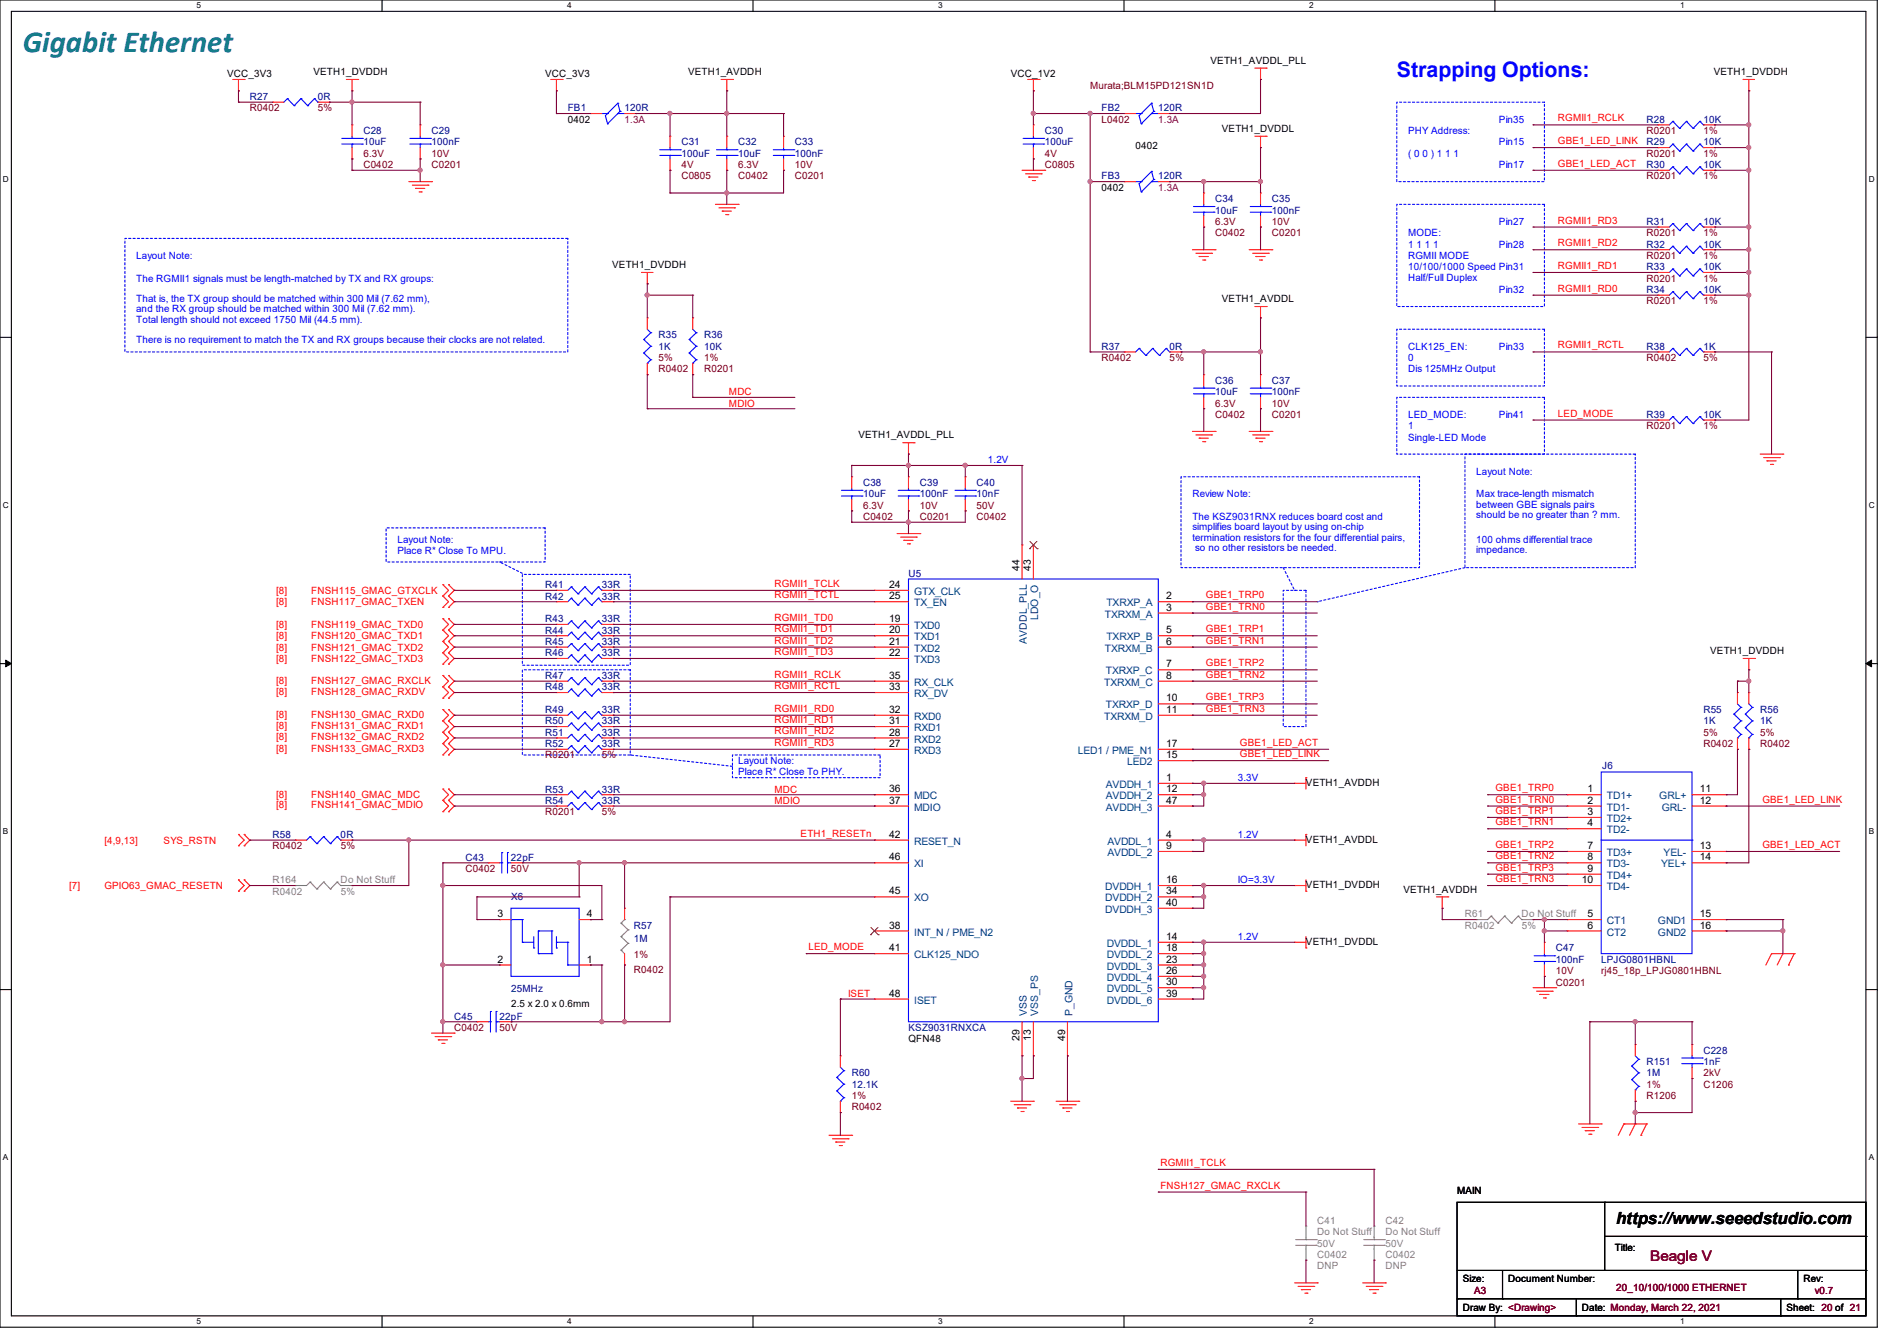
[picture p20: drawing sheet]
<svg xmlns="http://www.w3.org/2000/svg" width="297mm" height="210mm" viewBox="0 0 297 210" stroke-linecap="round" stroke-linejoin="round" font-family="sans-serif">
<defs><g id="words">
<text font-size="4.8" fill="#008080" x="3.6" y="8.1">Gigabit Ethernet</text>
<text font-size="3.3" fill="#00f" x="218.7" y="12">Strapping Options:</text>
<text font-size="2.6" x="253" y="191.8">https://www.seeedstudio.com</text>
<text font-size="2.3" fill="#800000" x="258.4" y="197.5">Beagle V</text>
<g font-size="1.6">
<text x="49.1" y="11.8">VETH1_DVDDH</text>
<text x="107.7" y="11.8">VETH1_AVDDH</text>
<text x="189.5" y="10">VETH1_AVDDL_PLL</text>
<text x="268.3" y="11.8">VETH1_DVDDH</text>
<text x="35.6" y="12.1">VCC_3V3</text>
<text x="85.3" y="12.1">VCC_3V3</text>
<text x="158.2" y="12.1">VCC_1V2</text>
<text x="88.9" y="19.2">0402</text>
<text x="177.8" y="23.3">0402</text>
<text x="191.3" y="20.7">VETH1_DVDDL</text>
<text x="172.5" y="29.9">0402</text>
<text x="95.8" y="42">VETH1_DVDDH</text>
<text x="191.3" y="47.3">VETH1_AVDDL</text>
<text x="134.4" y="68.7">VETH1_AVDDL_PLL</text>
<text x="159.6" y="89.4" transform="rotate(-90 159.6 89.4)">44</text>
<text x="161.4" y="89.4" transform="rotate(-90 161.4 89.4)">43</text>
<text x="139.2" y="92.1">24</text>
<text x="139.2" y="93.9">25</text>
<text x="182.6" y="93.9">2</text>
<text x="182.6" y="95.6">3</text>
<text x="139.2" y="97.4">19</text>
<text x="139.2" y="99.2">20</text>
<text x="139.2" y="101">21</text>
<text x="182.6" y="99.2">5</text>
<text x="182.6" y="101">6</text>
<text x="139.2" y="102.7">22</text>
<text x="139.2" y="106.3">35</text>
<text x="182.6" y="104.5">7</text>
<text x="182.6" y="106.3">8</text>
<text x="267.8" y="102.4">VETH1_DVDDH</text>
<text x="139.2" y="113.4">31</text>
<text x="139.2" y="111.6">32</text>
<text x="139.2" y="108.1">33</text>
<text x="182.6" y="109.9">10</text>
<text x="182.6" y="111.6">11</text>
<text x="139.2" y="117">27</text>
<text x="139.2" y="115.2">28</text>
<text x="182.6" y="118.7">15</text>
<text x="182.6" y="117">17</text>
<text x="139.2" y="124.1">36</text>
<text x="139.2" y="125.9">37</text>
<text x="182.6" y="125.9">47</text>
<text x="182.6" y="122.3">1</text>
<text x="182.6" y="124.1">12</text>
<text x="204.5" y="123.1">VETH1_AVDDH</text>
<text x="248.6" y="124.1">1</text>
<text x="248.6" y="125.9">2</text>
<text x="266.1" y="124.1">11</text>
<text x="266.1" y="125.9">12</text>
<text x="139.2" y="131.2">42</text>
<text x="182.6" y="131.2">4</text>
<text x="204.5" y="131.9">VETH1_AVDDL</text>
<text x="248.6" y="127.6">3</text>
<text x="248.6" y="129.4">4</text>
<text x="139.2" y="134.7">46</text>
<text x="182.6" y="133">9</text>
<text x="248.6" y="133">7</text>
<text x="248.6" y="134.7">8</text>
<text x="248.6" y="136.5">9</text>
<text x="266.1" y="133">13</text>
<text x="266.1" y="134.7">14</text>
<text x="77.9" y="143.6">3</text>
<text x="91.9" y="143.6">4</text>
<text x="139.2" y="140.1">45</text>
<text x="182.6" y="138.3">16</text>
<text x="182.6" y="140.1">34</text>
<text x="182.6" y="141.9">40</text>
<text x="204.5" y="139.1">VETH1_DVDDH</text>
<text x="219.8" y="139.8">VETH1_AVDDH</text>
<text x="247.7" y="138.3">10</text>
<text x="248.6" y="143.6">5</text>
<text x="266.1" y="143.6">15</text>
<text x="139.2" y="145.4">38</text>
<text x="139.2" y="149">41</text>
<text x="182.6" y="147.2">14</text>
<text x="182.6" y="149">18</text>
<text x="204.5" y="148">VETH1_DVDDL</text>
<text x="248.6" y="145.4">6</text>
<text x="266.1" y="145.4">16</text>
<text x="77.9" y="150.8">2</text>
<text x="91.9" y="150.8">1</text>
<text x="182.6" y="150.8">23</text>
<text x="182.6" y="152.5">26</text>
<text x="182.6" y="154.3">30</text>
<text x="80" y="157.7">2.5 x 2.0 x 0.6mm</text>
<text x="139.2" y="156.1">48</text>
<text x="182.6" y="156.1">39</text>
<text x="142.2" y="163.2">QFN48</text>
<text x="159.6" y="163" transform="rotate(-90 159.6 163)">29</text>
<text x="161.4" y="163" transform="rotate(-90 161.4 163)">13</text>
<text x="166.8" y="163" transform="rotate(-90 166.8 163)">49</text>
<text x="228.1" y="187.1">MAIN</text>
<text x="252.8" y="196">Title:</text>
<text x="229" y="200.7">Size:</text>
<text x="236.1" y="200.7">Document Number:</text>
<text x="282.4" y="200.7">Rev:</text>
<text x="229" y="205.4">Draw By: &lt;Drawing&gt;</text>
<text x="247.7" y="205.4">Date: Monday, March 22, 2021</text>
<text x="279.7" y="205.4">Sheet: 20 of 21</text>
</g>
<g font-size="1.6" fill="#000080">
<text x="39.1" y="15.7">R27</text>
<text x="49.8" y="15.7">0R</text>
<text x="88.9" y="17.4">FB1</text>
<text x="97.8" y="17.4">120R</text>
<text x="172.5" y="17.4">FB2</text>
<text x="181.3" y="17.4">120R</text>
<text x="56.9" y="21">C28</text>
<text x="56.9" y="22.8">10uF</text>
<text x="67.6" y="21">C29</text>
<text x="67.6" y="22.8">100nF</text>
<text x="106.7" y="22.8">C31</text>
<text x="115.6" y="22.8">C32</text>
<text x="124.5" y="22.8">C33</text>
<text x="163.6" y="21">C30</text>
<text x="163.6" y="22.8">100uF</text>
<text x="257.8" y="22.8">R29</text>
<text x="257.8" y="19.2">R28</text>
<text x="266.7" y="22.8">10K</text>
<text x="266.7" y="19.2">10K</text>
<text x="106.7" y="24.6">100uF</text>
<text x="115.6" y="24.6">10uF</text>
<text x="124.5" y="24.6">100nF</text>
<text x="172.5" y="28.1">FB3</text>
<text x="181.3" y="28.1">120R</text>
<text x="257.8" y="26.3">R30</text>
<text x="266.7" y="26.3">10K</text>
<text x="190.2" y="31.7">C34</text>
<text x="190.2" y="33.4">10uF</text>
<text x="199.1" y="31.7">C35</text>
<text x="199.1" y="33.4">100nF</text>
<text x="257.8" y="35.2">R31</text>
<text x="266.7" y="35.2">10K</text>
<text x="257.8" y="38.8">R32</text>
<text x="266.7" y="38.8">10K</text>
<text x="257.8" y="42.3">R33</text>
<text x="257.8" y="45.9">R34</text>
<text x="266.7" y="42.3">10K</text>
<text x="266.7" y="45.9">10K</text>
<text x="103.1" y="53">R35</text>
<text x="110.2" y="53">R36</text>
<text x="103.1" y="54.8">1K</text>
<text x="110.2" y="54.8">10K</text>
<text x="172.5" y="54.8">R37</text>
<text x="183.1" y="54.8">0R</text>
<text x="257.8" y="54.8">R38</text>
<text x="266.7" y="54.8">1K</text>
<text x="190.2" y="60.1">C36</text>
<text x="190.2" y="61.9">10uF</text>
<text x="199.1" y="60.1">C37</text>
<text x="199.1" y="61.9">100nF</text>
<text x="257.8" y="65.4">R39</text>
<text x="266.7" y="65.4">10K</text>
<text x="135.1" y="76.1">C38</text>
<text x="135.1" y="77.9">10uF</text>
<text x="144" y="76.1">C39</text>
<text x="144" y="77.9">100nF</text>
<text x="152.9" y="76.1">C40</text>
<text x="152.9" y="77.9">10nF</text>
<text x="85.3" y="92.1">R41</text>
<text x="85.3" y="93.9">R42</text>
<text x="94.2" y="92.1">33R</text>
<text x="94.2" y="93.9">33R</text>
<text x="142.2" y="90.3">U5</text>
<text x="85.3" y="97.4">R43</text>
<text x="85.3" y="99.2">R44</text>
<text x="85.3" y="101">R45</text>
<text x="94.2" y="97.4">33R</text>
<text x="94.2" y="99.2">33R</text>
<text x="94.2" y="101">33R</text>
<text x="85.3" y="106.3">R47</text>
<text x="85.3" y="102.8">R46</text>
<text x="94.2" y="106.3">33R</text>
<text x="94.2" y="102.8">33R</text>
<text x="85.3" y="111.7">R49</text>
<text x="85.3" y="108.1">R48</text>
<text x="85.3" y="113.5">R50</text>
<text x="94.2" y="111.7">33R</text>
<text x="94.2" y="108.1">33R</text>
<text x="94.2" y="113.5">33R</text>
<text x="266.7" y="111.7">R55</text>
<text x="266.7" y="113.5">1K</text>
<text x="275.6" y="111.7">R56</text>
<text x="275.6" y="113.5">1K</text>
<text x="85.3" y="117">R52</text>
<text x="85.3" y="115.2">R51</text>
<text x="94.2" y="117">33R</text>
<text x="94.2" y="115.2">33R</text>
<text x="85.3" y="124.1">R53</text>
<text x="85.3" y="125.9">R54</text>
<text x="94.2" y="124.1">33R</text>
<text x="94.2" y="125.9">33R</text>
<text x="250.9" y="120.4">J6</text>
<text x="42.7" y="131.2">R58</text>
<text x="53.3" y="131.2">0R</text>
<text x="72.9" y="134.8">C43</text>
<text x="80" y="134.8">22pF</text>
<text x="80" y="141">X6</text>
<text x="99.2" y="145.5">R57</text>
<text x="99.2" y="147.6">1M</text>
<text x="243.6" y="149">C47</text>
<text x="80" y="155.4">25MHz</text>
<text x="243.6" y="150.8">100nF</text>
<text x="250.7" y="150.8">LPJG0801HBNL</text>
<text x="71.1" y="159.7">C45</text>
<text x="78.2" y="159.7">22pF</text>
<text x="142.2" y="161.5">KSZ9031RNXCA</text>
<text x="257.8" y="166.8">R151</text>
<text x="266.7" y="165">C228</text>
<text x="266.7" y="166.8">1nF</text>
<text x="133.3" y="168.6">R60</text>
<text x="133.3" y="170.3">12.1K</text>
<text x="257.8" y="168.6">1M</text>
</g>
<g font-size="1.6" fill="#800000">
<text x="39.1" y="17.4">R0402</text>
<text x="49.8" y="17.4">5%</text>
<text x="170.7" y="13.9">Murata;BLM15PD121SN1D</text>
<text x="172.5" y="19.2">L0402</text>
<text x="257.8" y="21">R0201</text>
<text x="266.7" y="21">1%</text>
<text x="56.9" y="26.3">C0402</text>
<text x="56.9" y="24.6">6.3V</text>
<text x="67.6" y="26.3">C0201</text>
<text x="67.6" y="24.6">10V</text>
<text x="106.7" y="28.1">C0805</text>
<text x="106.7" y="26.3">4V</text>
<text x="115.6" y="28.1">C0402</text>
<text x="115.6" y="26.3">6.3V</text>
<text x="124.5" y="28.1">C0201</text>
<text x="124.5" y="26.3">10V</text>
<text x="163.6" y="26.3">C0805</text>
<text x="163.6" y="24.6">4V</text>
<text x="257.8" y="24.6">R0201</text>
<text x="257.8" y="28.1">R0201</text>
<text x="266.7" y="24.6">1%</text>
<text x="266.7" y="28.1">1%</text>
<text x="190.2" y="35.2">6.3V</text>
<text x="199.1" y="35.2">10V</text>
<text x="190.2" y="37">C0402</text>
<text x="199.1" y="37">C0201</text>
<text x="257.8" y="37">R0201</text>
<text x="257.8" y="40.6">R0201</text>
<text x="266.7" y="37">1%</text>
<text x="266.7" y="40.6">1%</text>
<text x="257.8" y="44.1">R0201</text>
<text x="257.8" y="47.7">R0201</text>
<text x="266.7" y="44.1">1%</text>
<text x="266.7" y="47.7">1%</text>
<text x="103.1" y="56.6">5%</text>
<text x="103.1" y="58.3">R0402</text>
<text x="110.2" y="56.6">1%</text>
<text x="110.2" y="58.3">R0201</text>
<text x="172.5" y="56.6">R0402</text>
<text x="183.1" y="56.6">5%</text>
<text x="257.8" y="56.6">R0402</text>
<text x="266.7" y="56.6">5%</text>
<text x="190.2" y="65.4">C0402</text>
<text x="190.2" y="63.7">6.3V</text>
<text x="199.1" y="65.4">C0201</text>
<text x="199.1" y="63.7">10V</text>
<text x="257.8" y="67.2">R0201</text>
<text x="266.7" y="67.2">1%</text>
<text x="135.1" y="81.4">C0402</text>
<text x="135.1" y="79.7">6.3V</text>
<text x="144" y="81.4">C0201</text>
<text x="144" y="79.7">10V</text>
<text x="152.9" y="81.4">C0402</text>
<text x="152.9" y="79.7">50V</text>
<text x="85.3" y="118.8">R0201</text>
<text x="94.2" y="118.8">5%</text>
<text x="266.7" y="115.2">5%</text>
<text x="266.7" y="117">R0402</text>
<text x="275.6" y="115.2">5%</text>
<text x="275.6" y="117">R0402</text>
<text x="85.3" y="127.7">R0201</text>
<text x="94.2" y="127.7">5%</text>
<text x="42.7" y="133">R0402</text>
<text x="53.3" y="133">5%</text>
<text x="72.9" y="136.6">C0402</text>
<text x="80" y="136.6">50V</text>
<text x="99.2" y="150.1">1%</text>
<text x="99.2" y="152.4">R0402</text>
<text x="243.6" y="154.3">C0201</text>
<text x="243.6" y="152.6">10V</text>
<text x="250.7" y="152.6">rj45_18p_LPJG0801HBNL</text>
<text x="71.1" y="161.5">C0402</text>
<text x="78.2" y="161.5">50V</text>
<text x="133.3" y="172.1">1%</text>
<text x="133.3" y="173.9">R0402</text>
<text x="257.8" y="170.3">1%</text>
<text x="257.8" y="172.1">R1206</text>
<text x="266.7" y="170.3">C1206</text>
<text x="266.7" y="168.6">2kV</text>
<text x="230.8" y="202.7">A3</text>
<text x="253" y="202.2">20_10/100/1000 ETHERNET</text>
<text x="284.1" y="202.7">v0.7</text>
</g>
<g font-size="1.6" fill="#800040">
<text x="97.8" y="19.2">1.3A</text>
<text x="181.4" y="19.2">1.3A</text>
<text x="181.4" y="29.9">1.3A</text>
</g>
<g font-size="1.6" fill="#00f">
<text x="220.5" y="21">PHY Address:</text>
<text x="234.7" y="22.8">Pin15</text>
<text x="234.7" y="19.2">Pin35</text>
<text x="220.5" y="24.6">( 0 0 ) 1 1 1</text>
<text x="234.7" y="26.3">Pin17</text>
<text x="234.7" y="35.2">Pin27</text>
<text x="21.3" y="40.6">Layout Note:</text>
<text x="220.5" y="40.6">RGMII MODE</text>
<text x="220.5" y="37">MODE:</text>
<text x="220.5" y="38.8">1 1 1 1</text>
<text x="234.7" y="38.8">Pin28</text>
<text x="21.3" y="44.1">The RGMII1 signals must be length-matched by TX and RX groups:</text>
<text x="21.3" y="47.3">That is, the TX group should be matched within 300 Mil (7.62 mm),</text>
<text x="220.5" y="42.3">10/100/1000 Speed Pin31</text>
<text x="220.5" y="43.9">Half/Full Duplex</text>
<text x="234.7" y="45.9">Pin32</text>
<text x="21.3" y="48.9">and the RX group should be matched within 300 Mil (7.62 mm).</text>
<text x="21.3" y="50.5">Total length should not exceed 1750 Mil (44.5 mm).</text>
<text x="21.3" y="53.8">There is no requirement to match the TX and RX groups because their clocks are not related.</text>
<text x="220.5" y="58.3">Dis 125MHz Output</text>
<text x="220.5" y="54.8">CLK125_EN:</text>
<text x="220.5" y="56.6">0</text>
<text x="234.7" y="54.8">Pin33</text>
<text x="220.5" y="65.4">LED_MODE:</text>
<text x="234.7" y="65.4">Pin41</text>
<text x="220.5" y="67.2">1</text>
<text x="220.5" y="69">Single-LED Mode</text>
<text x="154.7" y="72.6">1.2V</text>
<text x="186.7" y="77.9">Review Note:</text>
<text x="231.1" y="74.3">Layout Note:</text>
<text x="231.1" y="77.9">Max trace-length mismatch</text>
<text x="186.7" y="81.4">The KSZ9031RNX reduces board cost and</text>
<text x="186.7" y="83.1">simplifies board layout by using on-chip</text>
<text x="231.1" y="79.5">between GBE signals pairs</text>
<text x="231.1" y="81.1">should be no greater than ? mm.</text>
<text x="62.2" y="86.8">Place R* Close To MPU.</text>
<text x="62.2" y="85">Layout Note:</text>
<text x="186.7" y="84.7">termination resistors for the four differential pairs,</text>
<text x="187.1" y="86.3">so no other resistors be needed.</text>
<text x="231.1" y="85">100 ohms differential trace</text>
<text x="231.1" y="86.6">impedance.</text>
<text x="115.6" y="119.7">Layout Note:</text>
<text x="115.6" y="121.5">Place R* Close To PHY.</text>
<text x="193.8" y="122.3">3.3V</text>
<text x="193.8" y="131.2">1.2V</text>
<text x="193.8" y="138.3">IO=3.3V</text>
<text x="193.8" y="147.2">1.2V</text>
</g>
<g font-size="1.6" fill="#f00">
<text x="243.9" y="19">RGMII1_RCLK</text>
<text x="243.9" y="22.6">GBE1_LED_LINK</text>
<text x="243.9" y="26.1">GBE1_LED_ACT</text>
<text x="243.9" y="35">RGMII1_RD3</text>
<text x="243.9" y="38.6">RGMII1_RD2</text>
<text x="243.9" y="42.1">RGMII1_RD1</text>
<text x="243.9" y="45.7">RGMII1_RD0</text>
<text x="243.9" y="54.6">RGMII1_RCTL</text>
<text x="114.1" y="61.9">MDC</text>
<text x="114.1" y="63.7">MDIO</text>
<text x="243.9" y="65.2">LED_MODE</text>
<text x="43.2" y="93">[8]</text>
<text x="43.2" y="94.8">[8]</text>
<text x="48.7" y="93">FNSH115_GMAC_GTXCLK</text>
<text x="48.7" y="94.8">FNSH117_GMAC_TXEN</text>
<text x="121.2" y="91.9">RGMII1_TCLK</text>
<text x="121.2" y="93.7">RGMII1_TCTL</text>
<text x="188.8" y="93.7">GBE1_TRP0</text>
<text x="188.8" y="95.5">GBE1_TRN0</text>
<text x="43.2" y="98.3">[8]</text>
<text x="43.2" y="100.1">[8]</text>
<text x="43.2" y="101.9">[8]</text>
<text x="48.7" y="98.3">FNSH119_GMAC_TXD0</text>
<text x="48.7" y="100.1">FNSH120_GMAC_TXD1</text>
<text x="48.7" y="101.9">FNSH121_GMAC_TXD2</text>
<text x="121.2" y="97.2">RGMII1_TD0</text>
<text x="121.2" y="99">RGMII1_TD1</text>
<text x="121.2" y="100.8">RGMII1_TD2</text>
<text x="188.8" y="99">GBE1_TRP1</text>
<text x="188.8" y="100.8">GBE1_TRN1</text>
<text x="43.2" y="103.7">[8]</text>
<text x="43.2" y="107.1">[8]</text>
<text x="48.7" y="103.7">FNSH122_GMAC_TXD3</text>
<text x="48.7" y="107.1">FNSH127_GMAC_RXCLK</text>
<text x="121.2" y="102.6">RGMII1_TD3</text>
<text x="121.2" y="106.1">RGMII1_RCLK</text>
<text x="121.2" y="107.9">RGMII1_RCTL</text>
<text x="188.8" y="104.3">GBE1_TRP2</text>
<text x="188.8" y="106.1">GBE1_TRN2</text>
<text x="43.2" y="108.8">[8]</text>
<text x="43.2" y="112.4">[8]</text>
<text x="48.7" y="108.8">FNSH128_GMAC_RXDV</text>
<text x="48.7" y="112.4">FNSH130_GMAC_RXD0</text>
<text x="121.2" y="111.5">RGMII1_RD0</text>
<text x="121.2" y="113.2">RGMII1_RD1</text>
<text x="188.8" y="109.7">GBE1_TRP3</text>
<text x="188.8" y="111.5">GBE1_TRN3</text>
<text x="43.2" y="114.2">[8]</text>
<text x="43.2" y="115.9">[8]</text>
<text x="43.2" y="117.7">[8]</text>
<text x="48.7" y="114.2">FNSH131_GMAC_RXD1</text>
<text x="48.7" y="115.9">FNSH132_GMAC_RXD2</text>
<text x="48.7" y="117.7">FNSH133_GMAC_RXD3</text>
<text x="121.2" y="115">RGMII1_RD2</text>
<text x="121.2" y="116.8">RGMII1_RD3</text>
<text x="194.1" y="116.8">GBE1_LED_ACT</text>
<text x="194.1" y="118.6">GBE1_LED_LINK</text>
<text x="43.2" y="125">[8]</text>
<text x="48.7" y="125">FNSH140_GMAC_MDC</text>
<text x="121.2" y="124.1">MDC</text>
<text x="121.2" y="125.9">MDIO</text>
<text x="234.1" y="123.9">GBE1_TRP0</text>
<text x="234.1" y="125.7">GBE1_TRN0</text>
<text x="275.9" y="125.7">GBE1_LED_LINK</text>
<text x="43.2" y="126.6">[8]</text>
<text x="48.7" y="126.6">FNSH141_GMAC_MDIO</text>
<text x="125.3" y="131">ETH1_RESETn</text>
<text x="234.1" y="127.5">GBE1_TRP1</text>
<text x="234.1" y="129.2">GBE1_TRN1</text>
<text x="16.3" y="132.1">[4,9,13]</text>
<text x="25.6" y="132.1">SYS_RSTN</text>
<text x="234.1" y="132.8">GBE1_TRP2</text>
<text x="234.1" y="134.6">GBE1_TRN2</text>
<text x="234.1" y="136.4">GBE1_TRP3</text>
<text x="275.9" y="132.8">GBE1_LED_ACT</text>
<text x="10.8" y="139.2">[7]</text>
<text x="16.3" y="139.2">GPIO63_GMAC_RESETN</text>
<text x="234.1" y="138.1">GBE1_TRN3</text>
<text x="126.6" y="148.8">LED_MODE</text>
<text x="132.8" y="156.1">ISET</text>
<text x="181.7" y="182.6">RGMII1_TCLK</text>
<text x="181.7" y="186.1">FNSH127_GMAC_RXCLK</text>
</g>
<g font-size="1.6" fill="#004080">
<text x="143.1" y="93.2">GTX_CLK</text>
<text x="143.1" y="95">TX_EN</text>
<text x="173.2" y="95">TXRXP_A</text>
<text x="143.1" y="98.5">TXD0</text>
<text x="143.1" y="100.3">TXD1</text>
<text x="160.8" y="100.8" transform="rotate(-90 160.8 100.8)">AVDDL_PLL</text>
<text x="162.6" y="97.1" transform="rotate(-90 162.6 97.1)">LDO_O</text>
<text x="173" y="96.7">TXRXM_A</text>
<text x="173.2" y="100.3">TXRXP_B</text>
<text x="143.1" y="102.1">TXD2</text>
<text x="143.1" y="103.8">TXD3</text>
<text x="143.1" y="107.4">RX_CLK</text>
<text x="172.9" y="107.4">TXRXM_C</text>
<text x="173" y="102.1">TXRXM_B</text>
<text x="173.1" y="105.6">TXRXP_C</text>
<text x="143.1" y="112.7">RXD0</text>
<text x="143.1" y="109.2">RX_DV</text>
<text x="172.9" y="112.7">TXRXM_D</text>
<text x="173.1" y="111">TXRXP_D</text>
<text x="143.1" y="118.1">RXD3</text>
<text x="143.1" y="114.5">RXD1</text>
<text x="143.1" y="116.3">RXD2</text>
<text x="168.7" y="118.1">LED1 / PME_N1</text>
<text x="176.5" y="119.8">LED2</text>
<text x="143.1" y="125.2">MDC</text>
<text x="173.1" y="123.4">AVDDH_1</text>
<text x="173.1" y="125.2">AVDDH_2</text>
<text x="251.6" y="125.2">TD1+</text>
<text x="259.8" y="125.2">GRL+</text>
<text x="143.1" y="127">MDIO</text>
<text x="173.1" y="127">AVDDH_3</text>
<text x="251.6" y="128.7">TD2+</text>
<text x="251.6" y="127">TD1-</text>
<text x="251.6" y="130.5">TD2-</text>
<text x="260.2" y="127">GRL-</text>
<text x="143.1" y="132.3">RESET_N</text>
<text x="143.1" y="135.8">XI</text>
<text x="173.4" y="132.3">AVDDL_1</text>
<text x="173.4" y="134.1">AVDDL_2</text>
<text x="251.6" y="134.1">TD3+</text>
<text x="251.6" y="135.8">TD3-</text>
<text x="251.6" y="137.6">TD4+</text>
<text x="260.1" y="135.8">YEL+</text>
<text x="260.5" y="134.1">YEL-</text>
<text x="143.1" y="141.2">XO</text>
<text x="173.1" y="139.4">DVDDH_1</text>
<text x="173.1" y="141.2">DVDDH_2</text>
<text x="173.1" y="143">DVDDH_3</text>
<text x="251.6" y="139.4">TD4-</text>
<text x="143.1" y="146.5">INT_N / PME_N2</text>
<text x="173.3" y="148.3">DVDDL_1</text>
<text x="251.6" y="146.5">CT2</text>
<text x="251.6" y="144.7">CT1</text>
<text x="259.6" y="144.7">GND1</text>
<text x="259.6" y="146.5">GND2</text>
<text x="143.1" y="150.1">CLK125_NDO</text>
<text x="173.3" y="150.1">DVDDL_2</text>
<text x="173.3" y="151.9">DVDDL_3</text>
<text x="173.3" y="153.6">DVDDL_4</text>
<text x="173.3" y="155.4">DVDDL_5</text>
<text x="143.1" y="157.2">ISET</text>
<text x="160.8" y="159.1" transform="rotate(-90 160.8 159.1)">VSS</text>
<text x="162.6" y="159.1" transform="rotate(-90 162.6 159.1)">VSS_PS</text>
<text x="167.9" y="159.1" transform="rotate(-90 167.9 159.1)">P_GND</text>
<text x="173.3" y="157.2">DVDDL_6</text>
</g>
<g font-size="1.6" fill="#808080">
<text x="42.7" y="138.3">R164</text>
<text x="42.7" y="140.1">R0402</text>
<text x="53.3" y="138.3">Do Not Stuff</text>
<text x="53.3" y="140.1">5%</text>
<text x="229.4" y="143.7">R61</text>
<text x="238.2" y="143.7">Do Not Stuff</text>
<text x="229.4" y="145.5">R0402</text>
<text x="238.3" y="145.5">5%</text>
<text x="206.2" y="191.7">C41</text>
<text x="216.9" y="191.7">C42</text>
<text x="206.2" y="193.5">Do Not Stuff</text>
<text x="206.2" y="197">C0402</text>
<text x="206.2" y="195.2">50V</text>
<text x="216.9" y="193.5">Do Not Stuff</text>
<text x="216.9" y="197">C0402</text>
<text x="216.9" y="195.2">50V</text>
<text x="206.2" y="198.8">DNP</text>
<text x="216.9" y="198.8">DNP</text>
</g>
<g font-size="1.3">
<text x="30.8" y="1.3">5</text>
<text x="88.8" y="1.3">4</text>
<text x="146.9" y="1.3">3</text>
<text x="205" y="1.3">2</text>
<text x="263.1" y="1.3">1</text>
<text x=".5" y="28.4">D</text>
<text x="292.6" y="28.4">D</text>
<text x=".5" y="79.5">C</text>
<text x="292.6" y="79.5">C</text>
<text x=".5" y="130.6">B</text>
<text x="292.6" y="130.6">B</text>
<text x=".5" y="181.7">A</text>
<text x="292.6" y="181.7">A</text>
<text x="30.8" y="207.4">5</text>
<text x="88.8" y="207.4">4</text>
<text x="146.9" y="207.4">3</text>
<text x="205" y="207.4">2</text>
<text x="263.1" y="207.4">1</text>
</g>
</g></defs>
<path d="M0 0h293.9v207.9h-293.9zM1.8 1.8h290.3v204.3h-290.3z" fill="none" stroke="#000" stroke-width=".17"/>
<g fill="#fff">
<path d="M30.8 .2h.7v1.4h-.7z"/>
<path d="M30.8 206.2h.7v1.4h-.7z"/>
</g>
<path d="M59.8 0v1.8M59.8 206.1v1.8" fill="none" stroke="#000" stroke-width=".17"/>
<g fill="#fff">
<path d="M88.8 .2h.7v1.4h-.7z"/>
<path d="M88.8 206.2h.7v1.4h-.7z"/>
</g>
<path d="M117.9 0v1.8M117.9 206.1v1.8" fill="none" stroke="#000" stroke-width=".17"/>
<g fill="#fff">
<path d="M146.9 .2h.7v1.4h-.7z"/>
<path d="M146.9 206.2h.7v1.4h-.7z"/>
</g>
<path d="M176 0v1.8M176 206.1v1.8" fill="none" stroke="#000" stroke-width=".17"/>
<g fill="#fff">
<path d="M205 .2h.7v1.4h-.7z"/>
<path d="M205 206.2h.7v1.4h-.7z"/>
</g>
<path d="M234.1 0v1.8M234.1 206.1v1.8" fill="none" stroke="#000" stroke-width=".17"/>
<g fill="#fff">
<path d="M263.1 .2h.6v1.4h-.6z"/>
<path d="M263.1 206.2h.6v1.4h-.6z"/>
<path d="M.5 27.3h.9v1.4h-.9z"/>
<path d="M292.6 27.3h.9v1.4h-.9z"/>
<path d="M.5 78.4h.9v1.4h-.9z"/>
<path d="M292.6 78.4h.9v1.4h-.9z"/>
</g>
<path d="M0 52.8h1.8M292.1 52.8h1.8" fill="none" stroke="#000" stroke-width=".17"/>
<g fill="#fff">
<path d="M.5 129.5h.8v1.4h-.8z"/>
<path d="M292.6 129.5h.8v1.4h-.8z"/>
</g>
<path d="M0 103.9h1.8M292.1 103.9h1.8" fill="none" stroke="#000" stroke-width=".17"/>
<path d="M.9 103.4l.9 .5-.9 .5zM292.1 103.9l.9-.5v1z" fill="#000" stroke="#000" stroke-width=".16"/>
<g fill="#fff">
<path d="M.5 180.5h.8v1.4h-.8z"/>
<path d="M292.6 180.5h.8v1.4h-.8z"/>
</g>
<g fill="none" stroke="#000" stroke-width=".17">
<path d="M0 155h1.8M292.1 155h1.8M228.1 188.3h64v17.8h-64zM228.1 199h64M235.2 199v4.4M251.2 188.3h.1M251.2 188.3v10.7M251.2 193.6h40.9M281.5 199v4.4M292.1 199h.1M292.1 193.6h.1M228.1 203.4h.1"/>
<path d="M228.1 203.4h64M235.2 203.4h.1M246.8 206.1h.1M246.8 203.4v2.7M278.8 206.1h.1M278.8 203.4v2.7M281.5 203.4h.1"/>
</g>
<g fill="none" stroke="#00f" stroke-width=".17" stroke-dasharray=".3 .3">
<path d="M218.7 16h23.1v12.4h-23.1zM19.6 37.3h69.3v17.8h-69.3zM218.7 32h23.1v16h-23.1zM218.7 51.6h23.1v8.9h-23.1zM184.9 74.7h37.3v14.2h-37.3zM218.7 62.2h23.1v8.9h-23.1zM229.4 71.1h26.6v17.8h-26.6zM60.5 82.7h24.8v5.3h-24.8zM78.2 88h.1M81.8 90h16.9v14.2h-16.9zM81.8 89.8l-3.6-1.8M200.9 92.5h3.6v21.3h-3.6z"/>
<path d="M200.9 88.9l1.8 3.6M202.7 92.5h.1M206.2 94.2h.1M229.4 88.9l-23.2 5.3M81.8 104.9h16.9v13.3h-16.9zM98.7 118.2h.1M114.7 118.2h23.1v3.6h-23.1zM114.7 120l-16-1.8"/>
</g>
<g fill="none" stroke="#f00" stroke-width=".17">
<path d="M36.4 12.4h1.8M37.3 14.2h.1M37.3 12.4v1.8M38.2 12.4h.1M42.7 16h.1M42.7 16h1.7M49.8 16h1.8M51.6 16h.1M54.2 12.4h1.8M55.1 14.2h.1M55.1 19.6h.1M55.1 12.4v1.8"/>
<path d="M55.1 19.6v1.7M56 12.4h.1M65.8 19.6h.1M65.8 19.6v1.7M86.2 12.4h1.8M87.1 14.2h.1M87.1 12.4v1.8M88 12.4h.1M92.5 17.8h.1M92.5 17.8h1.7M97.8 17.8h1.8M99.6 17.8h.1"/>
<path d="M112.9 12.4h1.8M113.8 14.2h.1M113.8 12.4v1.8M114.7 12.4h.1M160.9 12.4h1.8M161.8 14.2h.1M161.8 19.6h.1M161.8 12.4v1.8M161.8 19.6v1.7M162.7 12.4h.1M176 17.8h.1M176 17.8h1.8"/>
<path d="M181.4 17.8h1.7M183.1 17.8h.1M196.5 10.7h1.7M197.4 12.4h.1M197.4 10.7v1.7M198.2 10.7h.1M259.6 19.6h.1M259.6 19.6h1.8M266.7 19.6h1.8M268.5 19.6h.1M272.9 12.4h.1M272.9 12.4h1.8"/>
<path d="M273.8 14.2h.1M273.8 12.4v1.8M55.1 24.9h.1M55.1 23.1v1.8M64 28.4h3.6M64.6 29h2.4M65.1 29.5h.1M65.1 29.5h1.4M65.6 30.1h.4M65.8 24.9h.1M65.8 23.1v1.8M66 30.1h.1"/>
<path d="M67 29h.1M67.6 28.4h.1M104.9 21.3h.1M104.9 26.7h.1M104.9 21.3v1.8M104.9 24.9v1.8M112 32h3.6M112.6 32.6h2.4M113.1 33.1h.1M113.1 33.1h1.4M113.6 33.6h.4M113.8 21.3h.1"/>
<path d="M113.8 26.7h.1M113.8 21.3v1.8M113.8 24.9v1.8M114 33.6h.1M115 32.6h.1M115.6 32h.1M122.7 21.3h.1M122.7 26.7h.1M122.7 21.3v1.8M122.7 24.9v1.8M160 26.7h3.6M160.6 27.2h2.4"/>
<path d="M161.1 27.7h.1M161.1 27.7h1.4M161.6 28.3h.4M161.8 24.9h.1M161.8 23.1v1.8M162 28.3h.1M163 27.2h.1M163.6 26.7h.1M176 28.4h.1M176 28.4h1.8M181.4 28.4h1.7M183.1 28.4h.1"/>
<path d="M186.7 39.1h3.5M187.2 39.7h2.5M188.5 30.2h.1M188.5 35.6h.1M188.5 30.2v1.8M188.5 33.8v1.8M189.7 39.7h.1M190.2 39.1h.1M195.6 39.1h3.5M196.1 39.7h2.5M196.5 21.3h1.7M197.4 23.1h.1"/>
<path d="M197.4 30.2h.1M197.4 35.6h.1M197.4 21.3v1.8M197.4 30.2v1.8M197.4 33.8v1.8M198.2 21.3h.1M198.6 39.7h.1M199.1 39.1h.1M259.6 23.1h.1M259.6 35.6h.1M259.6 26.7h.1M259.6 39.1h.1"/>
<path d="M259.6 26.7h1.8M259.6 39.1h1.8M259.6 23.1h1.8M259.6 35.6h1.8M266.7 26.7h1.8M266.7 39.1h1.8M266.7 23.1h1.8M266.7 35.6h1.8M268.5 23.1h.1M268.5 35.6h.1M268.5 26.7h.1M268.5 39.1h.1"/>
<path d="M100.5 42.7h.1M100.5 42.7h1.7M101.3 44.4h.1M101.3 49.8h.1M101.3 58.7h.1M101.3 42.7v1.7M101.3 49.8v1.8M101.3 56.9v1.8M108.5 49.8h.1M108.5 58.7h.1M108.5 49.8v1.8M108.5 56.9v1.8"/>
<path d="M176 55.1h.1M176 55.1h1.8M183.1 55.1h1.8M184.9 55.1h.1M187.7 40.2h.1M187.7 40.2h1.5M188.3 40.7h.3M188.5 58.7h.1M188.5 58.7v1.8M188.6 40.7h.1M196.5 48h1.7M196.6 40.2h.1"/>
<path d="M196.6 40.2h1.5M197.2 40.7h.3M197.4 49.8h.1M197.4 58.7h.1M197.4 48v1.8M197.4 58.7v1.8M197.5 40.7h.1M198.2 48h.1M259.6 42.7h.1M259.6 46.2h.1M259.6 55.1h.1M259.6 42.7h1.8"/>
<path d="M259.6 46.2h1.8M259.6 55.1h1.8M266.7 42.7h1.8M266.7 46.2h1.8M266.7 55.1h1.8M268.5 42.7h.1M268.5 46.2h.1M268.5 55.1h.1M133.3 74.7h.1M133.3 74.7v1.8M133.3 78.2v1.8M141.4 69.3h1.7"/>
<path d="M142.2 71.1h.1M142.2 74.7h.1M142.2 69.3v1.8M142.2 74.7v1.8M142.2 78.2v1.8M143.1 69.3h.1M151.1 74.7h.1M151.1 74.7v1.8M151.1 78.2v1.8M186.7 67.6h3.5M187.2 68.1h2.5M187.7 68.6h.1"/>
<path d="M187.7 68.6h1.5M188.3 69.2h.3M188.5 64h.1M188.5 62.2v1.8M188.6 69.2h.1M189.7 68.1h.1M190.2 67.6h.1M195.6 67.6h3.5M196.1 68.1h2.5M196.6 68.6h.1M196.6 68.6h1.5M197.2 69.2h.3"/>
<path d="M197.4 64h.1M197.4 62.2v1.8M197.5 69.2h.1M198.6 68.1h.1M199.1 67.6h.1M259.6 65.8h.1M259.6 65.8h1.8M266.7 65.8h1.8M268.5 65.8h.1M275.6 71.1h3.5M276.1 71.7h2.5M276.6 72.2h.1"/>
<path d="M276.6 72.2h1.5M277.2 72.7h.3M277.5 72.7h.1M278.6 71.7h.1M279.1 71.1h.1M69.3 93.3h.1M69.3 91.6h.1M69.3 95.1h.1M69.3 98.7h.1M69.3 96.9h.1M69.3 91.6l.9 .9-.9 .8M69.3 93.3l.9 .9-.9 .9"/>
<path d="M69.3 96.9l.9 .9-.9 .9M69.3 98.7l.9 .9-.9 .9M70.2 91.6h.1M70.2 93.3h.1M70.2 95.1h.1M70.2 96.9h.1M70.2 98.7h.1M70.2 91.6l.9 .9-.9 .8M70.2 93.3l.9 .9-.9 .9M70.2 96.9l.9 .9-.9 .9M70.2 98.7l.9 .9-.9 .9M87.1 97.8h.1"/>
<path d="M87.1 99.6h.1M87.1 92.5h.1M87.1 94.2h.1M87.1 97.8h1.8M87.1 99.6h1.8M87.1 92.5h1.8M87.1 94.2h1.8M94.2 97.8h1.8M94.2 99.6h1.8M94.2 92.5h1.8M94.2 94.2h1.8M96 97.8h.1"/>
<path d="M96 99.6h.1M96 92.5h.1M96 94.2h.1M133.3 80h.1M136.9 97.8h.1M136.9 99.6h.1M136.9 92.5h.1M136.9 94.2h.1M136.9 97.8h5.3M136.9 99.6h5.3M136.9 92.5h5.3M136.9 94.2h5.3"/>
<path d="M140.5 83.6h3.5M141 84.1h2.5M141.5 84.6h.1M141.5 84.6h1.5M142.1 85.2h.3M142.2 80h.1M142.4 85.2h.1M143.5 84.1h.1M144 83.6h.1M151.1 80h.1M160 85.3h.1M160 85.3v5.4"/>
<path d="M161.8 85.3h.1M161.8 85.3v5.4M181.4 99.6h5.3M181.4 94.2h5.3M181.4 96h5.3M186.7 94.2h.1M186.7 96h.1M186.7 99.6h.1M69.3 100.5h.1M69.3 102.2h.1M69.3 104h.1M69.3 105.8h.1"/>
<path d="M69.3 107.6h.1M69.3 109.3h.1M69.3 111.1h.1M69.3 112.9h.1M69.3 114.7h.1M69.3 116.5h.1M69.3 118.2h.1M69.3 100.5l.9 .8-.9 .9M69.3 102.2l.9 .9-.9 .9M69.3 105.8l.9 .9-.9 .9M69.3 107.6l.9 .9-.9 .8M69.3 111.1l.9 .9-.9 .9"/>
<path d="M69.3 112.9l.9 .9-.9 .9M69.3 114.7l.9 .9-.9 .9M69.3 116.5l.9 .8-.9 .9M70.2 100.5h.1M70.2 102.2h.1M70.2 104h.1M70.2 107.6h.1M70.2 105.8h.1M70.2 109.3h.1M70.2 112.9h.1M70.2 111.1h.1M70.2 114.7h.1"/>
<path d="M70.2 116.5h.1M70.2 118.2h.1M70.2 100.5l.9 .8-.9 .9M70.2 102.2l.9 .9-.9 .9M70.2 105.8l.9 .9-.9 .9M70.2 107.6l.9 .9-.9 .8M70.2 111.1l.9 .9-.9 .9M70.2 112.9l.9 .9-.9 .9M70.2 114.7l.9 .9-.9 .9M70.2 116.5l.9 .8-.9 .9M87.1 117.3h.1M87.1 106.7h.1"/>
<path d="M87.1 112h.1M87.1 108.5h.1M87.1 113.8h.1M87.1 103.1h.1M87.1 101.3h.1M87.1 115.6h.1M87.1 103.1h1.8M87.1 117.3h1.8M87.1 106.7h1.8M87.1 101.3h1.8M87.1 113.8h1.8M87.1 112h1.8"/>
<path d="M87.1 108.5h1.8M87.1 115.6h1.8M94.2 103.1h1.8M94.2 117.3h1.8M94.2 106.7h1.8M94.2 101.3h1.8M94.2 113.8h1.8M94.2 112h1.8M94.2 108.5h1.8M94.2 115.6h1.8M96 117.3h.1M96 106.7h.1"/>
<path d="M96 112h.1M96 108.5h.1M96 113.8h.1M96 103.1h.1M96 101.3h.1M96 115.6h.1M136.9 101.3h.1M136.9 103.1h.1M136.9 117.3h.1M136.9 113.8h.1M136.9 112h.1M136.9 108.5h.1"/>
<path d="M136.9 106.7h.1M136.9 115.6h.1M136.9 103.1h5.3M136.9 117.3h5.3M136.9 106.7h5.3M136.9 101.3h5.3M136.9 113.8h5.3M136.9 112h5.3M136.9 108.5h5.3M136.9 115.6h5.3M181.4 117.3h5.3M181.4 106.7h5.3"/>
<path d="M181.4 119.1h5.3M181.4 101.3h5.3M181.4 112h5.3M181.4 104.9h5.3M181.4 110.2h5.3M186.7 119.1h.1M186.7 117.3h.1M186.7 101.3h.1M186.7 104.9h.1M186.7 106.7h.1M186.7 110.2h.1M186.7 112h.1"/>
<path d="M272 108.5h.1M272 117.3h.1M272 108.5v1.7M272 115.6v1.7M272.9 103.1h1.8M273.8 104.9h.1M273.8 108.5h.1M273.8 117.3h.1M273.8 103.1v1.8M273.8 108.5v1.7M273.8 115.6v1.7M274.7 103.1h.1"/>
<path d="M37.3 132.5h.1M37.3 130.7h.1M37.3 139.6h.1M37.3 137.8h.1M37.3 130.7l.9 .9-.9 .9M37.3 137.8l.9 .9-.9 .9M38.2 130.7h.1M38.2 132.5h.1M38.2 137.8h.1M38.2 139.6h.1M38.2 130.7l.9 .9-.9 .9M38.2 137.8l.9 .9-.9 .9"/>
<path d="M46.2 131.6h.1M46.2 131.6h1.8M53.3 131.6h1.8M55.1 131.6h.1M69.3 125.3h.1M69.3 123.6h.1M69.3 127.1h.1M69.3 123.6l.9 .9-.9 .8M69.3 125.3l.9 .9-.9 .9M70.2 123.6h.1M70.2 125.3h.1M70.2 127.1h.1"/>
<path d="M70.2 123.6l.9 .9-.9 .8M70.2 125.3l.9 .9-.9 .9M76.5 135.1h.1M76.5 135.1h1.7M80 135.1h1.8M81.8 135.1h.1M87.1 124.5h.1M87.1 126.2h.1M87.1 124.5h1.8M87.1 126.2h1.8M94.2 124.5h1.8M94.2 126.2h1.8"/>
<path d="M96 124.5h.1M96 126.2h.1M136.9 124.5h.1M136.9 126.2h.1M136.9 131.6h.1M136.9 135.1h.1M136.9 131.6h5.3M136.9 124.5h5.3M136.9 126.2h5.3M136.9 135.1h5.3M181.4 122.7h5.3M181.4 131.6h5.3"/>
<path d="M181.4 138.7h5.3M181.4 124.5h5.3M181.4 126.2h5.3M181.4 133.3h5.3M186.7 138.7h.1M186.7 126.2h.1M186.7 122.7h.1M186.7 124.5h.1M186.7 131.6h.1M186.7 133.3h.1M202.7 122.7h.1M202.7 131.6h.1"/>
<path d="M202.7 138.7h.1M202.7 122.7h1.8M202.7 131.6h1.8M202.7 138.7h1.8M204.5 121.8h.1M204.5 130.7h.1M204.5 139.6h.1M204.5 121.8v1.8M204.5 130.7v1.8M204.5 137.8v1.8M245.4 128h.1M245.4 124.5h.1"/>
<path d="M245.4 126.2h.1M245.4 133.3h.1M245.4 135.1h.1M245.4 129.8h.1M245.4 136.9h.1M245.4 138.7h.1M245.4 138.7h5.3M245.4 128h5.3M245.4 124.5h5.3M245.4 126.2h5.3M245.4 133.3h5.3M245.4 135.1h5.3"/>
<path d="M245.4 129.8h5.3M245.4 136.9h5.3M264.9 124.5h5.4M264.9 126.2h5.4M264.9 133.3h5.4M264.9 135.1h5.4M270.3 124.5h.1M270.3 126.2h.1M270.3 133.3h.1M270.3 135.1h.1M78.2 144h.1M78.2 151.1h.1"/>
<path d="M78.2 144h1.8M78.2 151.1h1.8M90.7 144h1.8M90.7 151.1h1.8M92.5 151.1h.1M92.5 144h.1M97.8 151.1h.1M97.8 142.2h.1M97.8 142.2v1.8M97.8 149.4v1.7M136.9 145.8h.1M136.9 149.4h.1"/>
<path d="M136.9 140.5h.1M136.9 156.5h.1M136.9 149.4h5.3M136.9 140.5h5.3M136.9 145.8h5.3M136.9 156.5h5.3M181.4 154.7h5.3M181.4 149.4h5.3M181.4 147.6h5.3M181.4 140.5h5.3M181.4 151.1h5.3M181.4 152.9h5.3"/>
<path d="M181.4 156.5h5.3M181.4 142.2h5.3M186.7 147.6h.1M186.7 149.4h.1M186.7 151.1h.1M186.7 152.9h.1M186.7 154.7h.1M186.7 140.5h.1M186.7 156.5h.1M186.7 142.2h.1M202.7 147.6h.1M202.7 147.6h1.8"/>
<path d="M204.5 148.5h.1M204.5 146.7v1.8M224.9 140.5h1.8M225.8 142.2h.1M225.8 140.5v1.7M226.7 140.5h.1M240 154.7h3.6M240.6 155.2h2.4M241.1 155.7h.1M241.1 155.7h1.4M241.6 156.3h.4M241.8 147.6h.1"/>
<path d="M241.8 152.9h.1M241.8 147.6v1.8M241.8 151.1v1.8M242 156.3h.1M243 155.2h.1M243.6 154.7h.1M245.4 145.8h.1M245.4 144h.1M245.4 145.8h5.3M245.4 144h5.3M264.9 145.8h5.4M264.9 144h5.4"/>
<path d="M270.3 144h.1M270.3 145.8h.1M277.4 149.4h.1M277.4 149.4l-.9 1.7M277.4 149.4h3.5M279.1 149.4h.1M279.1 149.4l-.8 1.7M280 151.1h.1M280.9 149.4h.1M280.9 149.4l-.9 1.7M67.6 161.8h3.5M68.1 162.3h2.5"/>
<path d="M68.6 162.9h.1M68.6 162.9h1.5M69.2 163.4h.3M69.5 163.4h.1M70.6 162.3h.1M71.1 161.8h.1M74.7 160h.1M74.7 160h1.8M78.2 160h1.8M80 160h.1M129.8 177.8h3.5M130.3 178.4h2.5"/>
<path d="M130.9 178.9h.1M130.9 178.9h1.4M131.4 179.4h.3M131.6 165.4h.1M131.6 174.2h.1M131.6 165.4v1.7M131.6 172.5v1.7M131.7 179.4h.1M132.8 178.4h.1M133.3 177.8h.1M158.2 172.5h3.6M158.8 173h2.4"/>
<path d="M159.3 173.5h.1M159.3 173.5h1.4M159.9 174.1h.3M160 165.4h.1M160 160v5.4M160.2 174.1h.1M161.2 173h.1M161.8 172.5h.1M161.8 165.4h.1M161.8 160v5.4M165.4 172.5h3.5M165.9 173h2.5"/>
<path d="M166.4 173.5h.1M166.4 173.5h1.5M167 174.1h.3M167.1 165.4h.1M167.1 160v5.4M167.3 174.1h.1M168.4 173h.1M168.9 172.5h.1M247.1 176h3.6M247.7 176.6h2.4M248.2 177.1h.1M248.2 177.1h1.4"/>
<path d="M248.8 177.6h.3M249.1 177.6h.1M250.1 176.6h.1M250.7 176h.1M254.3 176h.1M254.3 176l-.9 1.8M254.3 176h3.5M256 176h.1M256 163.6h.1M256 172.5h.1M256 176l-.9 1.8M256 163.6v1.8"/>
<path d="M256 170.7v1.8M256.9 177.8h.1M257.8 176h.1M257.8 176l-.9 1.8M264.9 163.6h.1M264.9 168.9h.1M264.9 163.6v1.8M264.9 167.1v1.8M202.7 200.9h3.5M203.2 201.5h2.5M203.8 202h.1M203.8 202h1.4"/>
<path d="M204.3 202.5h.3M204.6 202.5h.1M205.7 201.5h.1M206.2 200.9h.1M213.4 200.9h3.5M213.9 201.5h2.5M214.4 202h.1M214.4 202h1.5M215 202.5h.3M215.3 202.5h.1M216.4 201.5h.1M216.9 200.9h.1"/>
</g>
<g fill="none" stroke="#00f" stroke-width=".17">
<path d="M45 15.5h.1M45 15.5l-.6 .5M45 15.5l1.1 1.1M46.1 16.6h.1M47.1 15.5h.1M47.1 15.5l-1 1.1M47.1 15.5l1.1 1.1M48.2 16.6h.1M49.2 15.5h.1M49.2 15.5l-1 1.1M49.2 15.5l.6 .5M49.8 16h.1"/>
<path d="M94.2 17.8h.9M95.1 19.4h.1M95.1 17.8h.1M96.7 16.2h.1M96.7 17.8h.1M96.7 16.2l-1.9 1.9 .3 1.3M96.7 17.8h1.1M96.7 16.2l.4 1.2M97.1 17.4h.1M97.1 17.4l-2 2M177.8 17.8h.9M178.7 19.4h.1"/>
<path d="M178.7 17.8h.1M180.3 16.2h.1M180.3 17.8h.1M180.3 17.8h1.1M180.3 16.2l-1.9 1.9 .3 1.3M180.3 16.2l.3 1.2M180.6 17.4h.1M180.6 17.4l-1.9 2M261.9 19h.1M261.9 19l-.5 .6M261.9 19l1.1 1.1M264 19h.1"/>
<path d="M264 19l-1 1.1M264 19l1.1 1.1M266.1 19h.1M266.1 19l-1 1.1M266.1 19l.6 .6M266.7 19.6h.1M53.5 21.7h3.2M53.5 22.6h3.2M55.1 22.6h.1M55.1 21.7h.1M55.1 21.3v.4M55.1 22.6v.5"/>
<path d="M56.7 21.7h.1M56.7 22.6h.1M64.2 21.7h3.2M64.2 22.6h3.2M65.8 22.6h.1M65.8 21.7h.1M65.8 21.3v.4M65.8 22.6v.5M67.4 21.7h.1M67.4 22.6h.1M103.3 23.5h3.2M103.3 24.3h3.2"/>
<path d="M104.9 24.3h.1M104.9 23.5h.1M104.9 23.1v.4M104.9 24.3v.6M106.5 23.5h.1M106.5 24.3h.1M112.2 23.5h3.2M112.2 24.3h3.2M113.8 24.3h.1M113.8 23.5h.1M113.8 23.1v.4M113.8 24.3v.6"/>
<path d="M115.4 23.5h.1M115.4 24.3h.1M121.1 23.5h3.2M121.1 24.3h3.2M122.7 24.3h.1M122.7 23.5h.1M122.7 23.1v.4M122.7 24.3v.6M124.3 23.5h.1M124.3 24.3h.1M160.2 21.7h3.2M160.2 22.6h3.2"/>
<path d="M161.8 22.6h.1M161.8 21.7h.1M161.8 21.3v.4M161.8 22.6v.5M163.4 21.7h.1M163.4 22.6h.1M177.8 28.4h.9M178.7 30.1h.1M178.7 28.4h.1M180.3 26.8h.1M180.3 28.4h.1M180.3 26.8l-1.9 2 .3 1.3"/>
<path d="M180.3 28.4h1.1M180.3 26.8l.3 1.3M180.6 28.1h.1M180.6 28.1l-1.9 2M186.9 32.3h3.2M186.9 33.2h3.2M188.5 33.2h.1M188.5 32.3h.1M188.5 32v.3M188.5 33.2v.6M190.1 32.3h.1M190.1 33.2h.1"/>
<path d="M195.7 32.3h3.3M195.7 33.2h3.3M197.4 33.2h.1M197.4 32.3h.1M197.4 32v.3M197.4 33.2v.6M199 32.3h.1M199 33.2h.1M261.9 22.6h.1M261.9 35h.1M261.9 26.1h.1M261.9 38.6h.1"/>
<path d="M261.9 22.6l-.5 .5M261.9 22.6l1.1 1.1M261.9 35l-.5 .6M261.9 35l1.1 1.1M261.9 26.1l-.5 .6M261.9 26.1l1.1 1.1M261.9 38.6l-.5 .5M261.9 38.6l1.1 1.1M263 23.7h.1M263 36.1h.1M263 27.2h.1M263 39.7h.1"/>
<path d="M263 20.1h.1M264 22.6h.1M264 35h.1M264 26.1h.1M264 38.6h.1M264 22.6l-1 1.1M264 22.6l1.1 1.1M264 35l-1 1.1M264 35l1.1 1.1M264 26.1l-1 1.1M264 26.1l1.1 1.1M264 38.6l-1 1.1"/>
<path d="M264 38.6l1.1 1.1M265.1 23.7h.1M265.1 36.1h.1M265.1 27.2h.1M265.1 39.7h.1M265.1 20.1h.1M266.1 22.6h.1M266.1 35h.1M266.1 26.1h.1M266.1 38.6h.1M266.1 22.6l-1 1.1M266.1 22.6l.6 .5"/>
<path d="M266.1 35l-1 1.1M266.1 35l.6 .6M266.1 26.1l-1 1.1M266.1 26.1l.6 .6M266.1 38.6l-1 1.1M266.1 38.6l.6 .5M266.7 23.1h.1M266.7 35.6h.1M266.7 26.7h.1M266.7 39.1h.1M100.8 53.2h.1M100.8 55.3h.1"/>
<path d="M100.8 53.2l1.1 1M100.8 55.3l1.1 1M101.3 56.9h.1M101.3 51.6l.6 .5M101.9 52.1h.1M101.9 54.2h.1M101.9 56.3h.1M101.9 52.1l-1.1 1.1M101.9 54.2l-1.1 1.1M101.9 56.3l-.6 .6M107.9 53.2h.1M107.9 55.3h.1"/>
<path d="M107.9 53.2l1.1 1M107.9 55.3l1.1 1M108.5 56.9h.1M108.5 51.6l.5 .5M109 52.1h.1M109 54.2h.1M109 56.3h.1M109 52.1l-1.1 1.1M109 54.2l-1.1 1.1M109 56.3l-.5 .6M178.4 54.6h.1M178.4 54.6l-.6 .5"/>
<path d="M178.4 54.6l1 1.1M179.4 55.7h.1M180.5 54.6h.1M180.5 54.6l-1.1 1.1M180.5 54.6l1 1.1M181.5 55.7h.1M182.6 54.6h.1M182.6 54.6l-1.1 1.1M182.6 54.6l.5 .5M183.1 55.1h.1M261.9 42.1h.1M261.9 45.7h.1"/>
<path d="M261.9 54.6h.1M261.9 42.1l-.5 .6M261.9 42.1l1.1 1.1M261.9 45.7l-.5 .5M261.9 45.7l1.1 1.1M261.9 54.6l-.5 .5M261.9 54.6l1.1 1.1M263 43.2h.1M263 46.8h.1M263 55.7h.1M264 42.1h.1M264 45.7h.1"/>
<path d="M264 54.6h.1M264 42.1l-1 1.1M264 42.1l1.1 1.1M264 45.7l-1 1.1M264 45.7l1.1 1.1M264 54.6l-1 1.1M264 54.6l1.1 1.1M265.1 43.2h.1M265.1 46.8h.1M265.1 55.7h.1M266.1 42.1h.1M266.1 45.7h.1"/>
<path d="M266.1 54.6h.1M266.1 42.1l-1 1.1M266.1 42.1l.6 .6M266.1 45.7l-1 1.1M266.1 45.7l.6 .5M266.1 54.6l-1 1.1M266.1 54.6l.6 .5M266.7 42.7h.1M266.7 46.2h.1M266.7 55.1h.1M131.7 76.8h3.3M131.7 77.7h3.3"/>
<path d="M133.3 77.7h.1M133.3 76.8h.1M133.3 76.5v.3M133.3 77.7v.5M135 76.8h.1M135 77.7h.1M140.6 76.8h3.2M140.6 77.7h3.2M142.2 77.7h.1M142.2 76.8h.1M142.2 76.5v.3M142.2 77.7v.5"/>
<path d="M143.8 76.8h.1M143.8 77.7h.1M149.5 76.8h3.2M149.5 77.7h3.2M151.1 77.7h.1M151.1 76.8h.1M151.1 76.5v.3M151.1 77.7v.5M152.7 76.8h.1M152.7 77.7h.1M186.9 60.8h3.2M186.9 61.7h3.2"/>
<path d="M188.5 61.7h.1M188.5 60.8h.1M188.5 60.5v.3M188.5 61.7v.5M190.1 60.8h.1M190.1 61.7h.1M195.7 60.8h3.3M195.7 61.7h3.3M197.4 61.7h.1M197.4 60.8h.1M197.4 60.5v.3M197.4 61.7v.5"/>
<path d="M199 60.8h.1M199 61.7h.1M261.9 65.2h.1M261.9 65.2l-.5 .6M261.9 65.2l1.1 1.1M263 66.3h.1M264 65.2h.1M264 65.2l-1 1.1M264 65.2l1.1 1.1M265.1 66.3h.1M266.1 65.2h.1M266.1 65.2l-1 1.1"/>
<path d="M266.1 65.2l.6 .6M266.7 65.8h.1M89.5 97.2h.1M89.5 99h.1M89.5 91.9h.1M89.5 93.7h.1M89.5 97.2l-.6 .6M89.5 97.2l1 1.1M89.5 99l-.6 .6M89.5 99l1 1.1M89.5 91.9l-.6 .6M89.5 91.9l1 1.1"/>
<path d="M89.5 93.7l-.6 .5M89.5 93.7l1 1.1M90.5 98.3h.1M90.5 93h.1M90.5 94.8h.1M91.6 97.2h.1M91.6 99h.1M91.6 91.9h.1M91.6 93.7h.1M91.6 97.2l-1.1 1.1M91.6 97.2l1 1.1M91.6 99l-1.1 1.1"/>
<path d="M91.6 99l1 1.1M91.6 91.9l-1.1 1.1M91.6 91.9l1 1.1M91.6 93.7l-1.1 1.1M91.6 93.7l1 1.1M92.6 98.3h.1M92.6 93h.1M92.6 94.8h.1M93.7 97.2h.1M93.7 99h.1M93.7 91.9h.1M93.7 93.7h.1"/>
<path d="M93.7 97.2l-1.1 1.1M93.7 97.2l.5 .6M93.7 99l-1.1 1.1M93.7 99l.5 .6M93.7 91.9l-1.1 1.1M93.7 91.9l.5 .6M93.7 93.7l-1.1 1.1M93.7 93.7l.5 .5M94.2 97.8h.1M94.2 99.6h.1M94.2 92.5h.1M94.2 94.2h.1"/>
<path d="M142.2 90.7h39.2v69.3h-39.2zM89.5 116.8h.1M89.5 106.1h.1M89.5 111.5h.1M89.5 107.9h.1M89.5 113.2h.1M89.5 102.6h.1M89.5 100.8h.1M89.5 115h.1M89.5 116.8l-.6 .5M89.5 116.8l1 1.1M89.5 106.1l-.6 .6"/>
<path d="M89.5 106.1l1 1.1M89.5 111.5l-.6 .5M89.5 111.5l1 1.1M89.5 107.9l-.6 .6M89.5 107.9l1 1.1M89.5 113.2l-.6 .6M89.5 113.2l1 1.1M89.5 102.6l-.6 .5M89.5 102.6l1 1.1M89.5 100.8l-.6 .5M89.5 100.8l1 1.1M89.5 115l-.6 .6"/>
<path d="M89.5 115l1 1.1M90.5 117.9h.1M90.5 107.2h.1M90.5 112.6h.1M90.5 100.1h.1M90.5 109h.1M90.5 114.3h.1M90.5 103.7h.1M90.5 101.9h.1M90.5 116.1h.1M91.6 116.8h.1M91.6 106.1h.1"/>
<path d="M91.6 111.5h.1M91.6 107.9h.1M91.6 113.2h.1M91.6 102.6h.1M91.6 100.8h.1M91.6 115h.1M91.6 116.8l-1.1 1.1M91.6 116.8l1 1.1M91.6 106.1l-1.1 1.1M91.6 106.1l1 1.1M91.6 111.5l-1.1 1.1M91.6 111.5l1 1.1"/>
<path d="M91.6 107.9l-1.1 1.1M91.6 107.9l1 1.1M91.6 113.2l-1.1 1.1M91.6 113.2l1 1.1M91.6 102.6l-1.1 1.1M91.6 102.6l1 1.1M91.6 100.8l-1.1 1.1M91.6 100.8l1 1.1M91.6 115l-1.1 1.1M91.6 115l1 1.1M92.6 117.9h.1M92.6 107.2h.1"/>
<path d="M92.6 112.6h.1M92.6 100.1h.1M92.6 109h.1M92.6 114.3h.1M92.6 103.7h.1M92.6 101.9h.1M92.6 116.1h.1M93.7 116.8h.1M93.7 106.1h.1M93.7 111.5h.1M93.7 107.9h.1M93.7 113.2h.1"/>
<path d="M93.7 102.6h.1M93.7 100.8h.1M93.7 115h.1M93.7 116.8l-1.1 1.1M93.7 116.8l.5 .5M93.7 106.1l-1.1 1.1M93.7 106.1l.5 .6M93.7 111.5l-1.1 1.1M93.7 111.5l.5 .5M93.7 107.9l-1.1 1.1M93.7 107.9l.5 .6M93.7 113.2l-1.1 1.1"/>
<path d="M93.7 113.2l.5 .6M93.7 102.6l-1.1 1.1M93.7 102.6l.5 .5M93.7 100.8l-1.1 1.1M93.7 100.8l.5 .5M93.7 115l-1.1 1.1M93.7 115l.5 .6M94.2 117.3h.1M94.2 106.7h.1M94.2 112h.1M94.2 108.5h.1M94.2 113.8h.1"/>
<path d="M94.2 103.1h.1M94.2 101.3h.1M94.2 115.6h.1M271.5 111.8h.1M271.5 114h.1M271.5 111.8l1.1 1.1M271.5 114l1.1 1M272 115.6h.1M272 110.2l.6 .6M272.6 110.8h.1M272.6 112.9h.1M272.6 115h.1"/>
<path d="M272.6 110.8l-1.1 1M272.6 112.9l-1.1 1.1M272.6 115l-.6 .6M273.3 111.8h.1M273.3 114h.1M273.3 111.8l1.1 1.1M273.3 114l1.1 1M273.8 115.6h.1M273.8 110.2l.6 .6M274.4 110.8h.1M274.4 112.9h.1M274.4 115h.1"/>
<path d="M274.4 110.8l-1.1 1M274.4 112.9l-1.1 1.1M274.4 115l-.6 .6M48.6 131h.1M48.6 131l-.6 .6M48.6 131l1 1.1M49.6 132.1h.1M50.7 131h.1M50.7 131l-1.1 1.1M50.7 131l1 1.1M51.7 132.1h.1M52.8 131h.1"/>
<path d="M52.8 131l-1.1 1.1M52.8 131l.5 .6M53.3 131.6h.1M78.2 135.1h.4M78.6 133.5h.1M78.6 135.1h.1M78.6 133.5v3.2M79.5 135.1h.1M79.5 133.5h.1M79.5 135.1h.5M79.5 133.5v3.2M89.5 123.9h.1"/>
<path d="M89.5 125.7h.1M89.5 123.9l-.6 .6M89.5 123.9l1 1.1M89.5 125.7l-.6 .5M89.5 125.7l1 1.1M90.5 125h.1M90.5 126.8h.1M91.6 123.9h.1M91.6 125.7h.1M91.6 123.9l-1.1 1.1M91.6 123.9l1 1.1M91.6 125.7l-1.1 1.1"/>
<path d="M91.6 125.7l1 1.1M92.6 125h.1M92.6 126.8h.1M93.7 123.9h.1M93.7 125.7h.1M93.7 123.9l-1.1 1.1M93.7 123.9l.5 .6M93.7 125.7l-1.1 1.1M93.7 125.7l.5 .5M94.2 124.5h.1M94.2 126.2h.1M250.7 120.9h14.2v28.5h-14.2z"/>
<path d="M250.7 131.6h14.2M264.9 131.6h.1M76.8 158.4h.1M76.8 158.4v3.2M77.7 158.4h.1M77.7 158.4v3.2M80 142.2h10.7v10.7h-10.7zM80 144h.1M80 144h1.8M81.8 147.6h.1M81.8 144h.1M81.8 147.6h1.8"/>
<path d="M81.8 144v3.6M83.6 148.5h.1M83.6 146.7v1.8M84.3 149.4h.1M84.3 145.8h.1M84.3 149.4h2.1M84.3 145.8v3.6M84.3 145.8h2.1M86.4 149.4h.1M86.4 145.8h.1M86.4 145.8v3.6M87.1 148.5h.1"/>
<path d="M87.1 147.6h.1M87.1 146.7v1.8M87.1 147.6h1.8M88.9 151.1h.1M88.9 147.6h.1M88.9 151.1h1.8M88.9 147.6v3.5M240.2 149.7h3.2M240.2 150.6h3.2M241.8 150.6h.1M241.8 149.7h.1M241.8 149.4v.3"/>
<path d="M241.8 150.6v.5M243.4 149.7h.1M243.4 150.6h.1M76.5 160h.3M76.8 160h.1M77.7 160h.1M77.7 160h.5M131 168.7h.1M131 170.9h.1M131 168.7l1.1 1.1M131 170.9l1.1 1M131.6 172.5h.1"/>
<path d="M131.6 167.1l.5 .6M132.1 167.7h.1M132.1 169.8h.1M132.1 171.9h.1M132.1 167.7l-1.1 1M132.1 169.8l-1.1 1.1M132.1 171.9l-.5 .6M255.5 167h.1M255.5 169.1h.1M255.5 167l1.1 1M255.5 169.1l1.1 1M256 170.7h.1"/>
<path d="M256 165.4l.6 .5M256.6 165.9h.1M256.6 168h.1M256.6 170.1h.1M256.6 165.9l-1.1 1.1M256.6 168l-1.1 1.1M256.6 170.1l-.6 .6M263.3 165.7h3.2M263.3 166.6h3.2M264.9 166.6h.1M264.9 165.7h.1M264.9 165.4v.3"/>
<path d="M264.9 166.6v.5M266.5 165.7h.1M266.5 166.6h.1"/>
</g>
<g fill="none" stroke="#808080" stroke-width=".17">
<path d="M46.2 138.7h.1M48.6 138.1h.1M48.6 138.1l-.6 .6h-1.8M48.6 138.1l1 1.1M49.6 139.2h.1M50.7 138.1h.1M50.7 138.1l-1.1 1.1M50.7 138.1l1 1.1M51.7 139.2h.1M52.8 138.1h.1M52.8 138.1l-1.1 1.1M52.8 138.1l.5 .6"/>
<path d="M53.3 138.7h.1M53.3 138.7h1.8M55.1 138.7h.1M97.2 148.8h.1M97.2 146.7h.1M97.2 144.6h.1M97.2 148.8l.6 .6M97.2 146.7l1.1 1M97.2 144.6l1.1 1M97.8 144h.1M97.8 144l-.6 .6M98.3 147.7h.1"/>
<path d="M98.3 145.6h.1M98.3 147.7l-1.1 1.1M98.3 145.6l-1.1 1.1M231.1 144h.1M233.5 143.5h.1M233.5 143.5l-.6 .5h-1.8M233.5 143.5l1 1.1M234.5 144.6h.1M235.6 143.5h.1M235.6 143.5l-1.1 1.1M235.6 143.5l1 1.1M236.6 144.6h.1"/>
<path d="M237.7 143.5h.1M237.7 143.5l-1.1 1.1M237.7 143.5l.6 .5M238.3 144h.1M238.3 144h1.7M240 144h.1M202.9 194.1h3.2M202.9 195h3.2M204.5 195h.1M204.5 194.1h.1M204.5 192h.1M204.5 197.4h.1"/>
<path d="M204.5 192v2.1M204.5 195v2.4M206.1 194.1h.1M206.1 195h.1M213.5 194.1h3.2M213.5 195h3.2M215.1 195h.1M215.1 194.1h.1M215.1 192h.1M215.1 197.4h.1M215.1 192v2.1M215.1 195v2.4"/>
<path d="M216.7 194.1h.1M216.7 195h.1"/>
</g>
<path d="M161.2 85.9h.1M161.2 84.8l1.2 1.1M162.3 84.8l-1.1 1.1M162.4 85.9h.1M136.3 146.4h.1M136.4 145.2l1.1 1.2M137.5 145.2l-1.2 1.2M137.5 146.4h.1" fill="none" stroke="#804000" stroke-width=".16"/>
<g fill="none" stroke="#800040" stroke-width=".17">
<path d="M37.3 14.2h.1M37.3 16h.1M37.3 14.2v1.8M37.3 16h5.4M51.6 16h.1M51.6 16h14.2M55.1 14.2h.1M55.1 16h.1M55.1 14.2v5.4M65.8 16h.1M65.8 16v3.6M87.1 14.2h.1"/>
<path d="M87.1 17.8h.1M87.1 14.2v3.6M87.1 17.8h5.4M99.6 17.8h.1M99.6 17.8h23.1M104.9 17.8h.1M104.9 17.8v3.5M113.8 14.2h.1M113.8 17.8h.1M113.8 14.2v7.1M122.7 17.8h.1M122.7 17.8v3.5"/>
<path d="M161.8 14.2h.1M161.8 17.8h.1M161.8 14.2v5.4M161.8 17.8h14.2M170.7 17.8h.1M170.7 17.8v37.3M183.1 17.8h.1M197.4 12.4h.1M197.4 12.4v5.4h-14.3M240 19.6h.1M240 19.6h19.6M268.5 19.6h.1"/>
<path d="M268.5 19.6h5.3M273.8 14.2h.1M273.8 19.6h.1M273.8 14.2v51.6h-5.3M55.1 24.9h.1M55.1 26.7h.1M55.1 24.9v1.8M55.1 26.7h10.7M65.8 24.9h.1M65.8 26.7h.1M65.8 24.9v3.5M104.9 26.7h.1"/>
<path d="M104.9 30.2h.1M104.9 26.7v3.5M113.8 26.7h.1M113.8 30.2h.1M113.8 26.7v5.3M122.7 26.7h.1M122.7 26.7v3.5h-17.8M161.8 24.9h.1M161.8 24.9v1.8M170.7 28.4h.1M170.7 28.4h5.3M183.1 28.4h.1"/>
<path d="M183.1 28.4h14.3M188.5 28.4h.1M188.5 35.6h.1M188.5 28.4v1.8M188.5 35.6v3.5M197.4 23.1h.1M197.4 28.4h.1M197.4 35.6h.1M197.4 23.1v7.1M197.4 35.6v3.5M240 23.1h.1M240 26.7h.1"/>
<path d="M240 35.6h.1M240 39.1h.1M240 23.1h19.6M240 26.7h19.6M240 35.6h19.6M240 39.1h19.6M268.5 23.1h.1M268.5 26.7h.1M268.5 35.6h.1M268.5 39.1h.1M268.5 23.1h5.3M268.5 26.7h5.3"/>
<path d="M268.5 35.6h5.3M268.5 39.1h5.3M273.8 23.1h.1M273.8 26.7h.1M273.8 35.6h.1M273.8 39.1h.1M101.3 44.4h.1M101.3 46.2h.1M101.3 58.7h.1M101.3 44.4v5.4M101.3 58.7v5.3M101.3 46.2h7.2"/>
<path d="M108.5 46.2h.1M108.5 58.7h.1M108.5 46.2v3.6M108.5 58.7v3.5M170.7 55.1h.1M170.7 55.1h5.3M184.9 55.1h.1M184.9 55.1h12.5M188.5 55.1h.1M188.5 55.1v3.6M197.4 49.8h.1M197.4 55.1h.1"/>
<path d="M197.4 49.8v8.9M240 42.7h.1M240 46.2h.1M240 55.1h.1M240 42.7h19.6M240 46.2h19.6M240 55.1h19.6M268.5 42.7h.1M268.5 46.2h.1M268.5 55.1h.1M268.5 42.7h5.3M268.5 46.2h5.3"/>
<path d="M268.5 55.1h8.9M273.8 42.7h.1M273.8 46.2h.1M277.4 55.1h.1M277.4 55.1v16M101.3 64h.1M101.3 64h23.2M108.5 62.2h.1M108.5 62.2h16M133.3 72.9h.1M133.3 72.9h26.7M133.3 72.9v1.8"/>
<path d="M142.2 71.1h.1M142.2 72.9h.1M142.2 71.1v3.6M151.1 72.9h.1M151.1 72.9v1.8M160 72.9h.1M160 72.9v12.4M188.5 64h.1M188.5 64v3.6M197.4 64h.1M197.4 64v3.6M240 65.8h.1"/>
<path d="M240 65.8h19.6M268.5 65.8h.1M71.1 92.5h.1M71.1 94.2h.1M71.1 97.8h.1M71.1 99.6h.1M71.1 92.5h16M71.1 94.2h16M71.1 97.8h16M71.1 99.6h16M96 92.5h.1M96 94.2h.1"/>
<path d="M96 97.8h.1M96 99.6h.1M96 92.5h40.9M96 94.2h40.9M96 97.8h40.9M96 99.6h40.9M133.3 80h.1M133.3 81.8h.1M133.3 80v1.8M142.2 80h.1M142.2 81.8h.1M142.2 80v3.6"/>
<path d="M151.1 80h.1M151.1 80v1.8h-17.8M186.7 94.2h.1M186.7 96h.1M186.7 99.6h.1M186.7 94.2h19.5M186.7 96h19.5M186.7 99.6h19.5M71.1 101.3h.1M71.1 103.1h.1M71.1 106.7h.1M71.1 108.5h.1"/>
<path d="M71.1 112h.1M71.1 113.8h.1M71.1 115.6h.1M71.1 117.3h.1M71.1 101.3h16M71.1 103.1h16M71.1 106.7h16M71.1 108.5h16M71.1 112h16M71.1 113.8h16M71.1 115.6h16M71.1 117.3h16"/>
<path d="M96 101.3h.1M96 103.1h.1M96 106.7h.1M96 108.5h.1M96 112h.1M96 113.8h.1M96 115.6h.1M96 117.3h.1M96 101.3h40.9M96 103.1h40.9M96 106.7h40.9M96 108.5h40.9"/>
<path d="M96 112h40.9M96 113.8h40.9M96 115.6h40.9M96 117.3h40.9M186.7 101.3h.1M186.7 104.9h.1M186.7 106.7h.1M186.7 110.2h.1M186.7 112h.1M186.7 117.3h.1M186.7 119.1h.1M186.7 101.3h19.5"/>
<path d="M186.7 104.9h19.5M186.7 106.7h19.5M186.7 110.2h19.5M186.7 112h19.5M186.7 117.3h21.3M186.7 119.1h21.3M272 106.7h.1M272 117.3h.1M272 106.7h1.8M272 117.3v7.2h-1.7M272 106.7v1.8M273.8 104.9h.1"/>
<path d="M273.8 106.7h.1M273.8 117.3h.1M273.8 104.9v3.6M273.8 117.3v17.8h-3.5M39.1 131.6h.1M39.1 138.7h.1M39.1 131.6h7.1M39.1 138.7h7.1M55.1 131.6h.1M55.1 138.7h.1M55.1 131.6h81.8M64 131.6h.1"/>
<path d="M64 131.6v7.1h-8.9M69.3 138.7h.1M69.3 135.1h.1M69.3 135.1v26.7M69.3 135.1h7.2M69.3 138.7h24.9v5.3M71.1 124.5h.1M71.1 126.2h.1M71.1 124.5h16M71.1 126.2h16M81.8 135.1h55.1M90.7 135.1h.1"/>
<path d="M90.7 135.1v5.4M96 124.5h40.9M96 126.2h40.9M97.8 135.1h.1M97.8 135.1v7.1M136.9 124.5h.1M136.9 126.2h.1M136.9 131.6h.1M186.7 122.7h.1M186.7 124.5h.1M186.7 126.2h.1M186.7 131.6h.1"/>
<path d="M186.7 133.3h.1M186.7 138.7h.1M186.7 124.5h1.8M186.7 122.7h16M186.7 131.6h16M186.7 138.7h16M188.5 122.7h.1M188.5 124.5h.1M188.5 131.6h.1M188.5 138.7h.1M188.5 122.7v3.5h-1.8M188.5 131.6v1.7h-1.8"/>
<path d="M188.5 138.7v3.5h-1.8M232.9 124.5h.1M232.9 126.2h.1M232.9 128h.1M232.9 129.8h.1M232.9 133.3h.1M232.9 135.1h.1M232.9 136.9h.1M232.9 138.7h.1M232.9 124.5h12.5M232.9 126.2h12.5M232.9 133.3h12.5"/>
<path d="M232.9 135.1h12.5M232.9 138.7h12.5M232.9 128h12.5M232.9 129.8h12.5M232.9 136.9h12.5M270.3 124.5h.1M270.3 126.2h.1M270.3 133.3h.1M270.3 135.1h.1M270.3 126.2h17.7M270.3 133.3h17.7M69.3 151.1h.1"/>
<path d="M69.3 151.1h8.9M74.7 144h.1M74.7 140.5h.1M74.7 140.5h16M74.7 144h3.5M74.7 140.5v3.5M78.2 151.1h.1M90.7 140.5h.1M92.5 144h.1M92.5 151.1h.1M92.5 151.1h1.7M92.5 144h1.7"/>
<path d="M94.2 144h.1M94.2 151.1h.1M94.2 151.1v8.9M97.8 151.1h.1M97.8 151.1v8.9M104.9 140.5h.1M104.9 140.5v19.5h-24.9M104.9 140.5h32M126.2 149.4h.1M126.2 149.4h10.7M131.6 156.5h.1M131.6 156.5v8.9"/>
<path d="M131.6 156.5h5.3M186.7 140.5h.1M186.7 142.2h.1M186.7 147.6h.1M186.7 149.4h.1M186.7 151.1h.1M186.7 152.9h.1M186.7 154.7h.1M186.7 156.5h.1M186.7 140.5h1.8M186.7 147.6h16M186.7 149.4h1.8"/>
<path d="M186.7 151.1h1.8M186.7 152.9h1.8M186.7 154.7h1.8M188.5 140.5h.1M188.5 147.6h.1M188.5 149.4h.1M188.5 151.1h.1M188.5 152.9h.1M188.5 154.7h.1M188.5 147.6v8.9h-1.8M225.8 142.2h.1M225.8 144h.1"/>
<path d="M225.8 142.2v1.8M225.8 144h5.3M240 144h.1M240 144h5.4M241.8 144h.1M241.8 145.8h.1M241.8 152.9h.1M241.8 145.8h3.6M241.8 144v3.6M241.8 152.9v1.8M270.3 145.8h.1M270.3 144h.1"/>
<path d="M270.3 145.8h8.8M270.3 144h8.8M279.1 144h.1M279.1 145.8h.1M279.1 144v5.4M69.3 160h.1M69.3 160h5.4M80 160h.1M94.2 160h.1M97.8 160h.1M131.6 174.2h.1M131.6 174.2v3.6"/>
<path d="M160 165.4h.1M160 168.9h.1M160 165.4v7.1M161.8 165.4h.1M161.8 165.4v3.5h-1.8M167.1 165.4h.1M167.1 165.4v7.1M248.9 160h.1M248.9 160h16M248.9 160v16M256 172.5h.1M256 174.2h.1"/>
<path d="M256 160h.1M256 160v3.6M256 172.5v3.5M264.9 168.9h.1M264.9 160h.1M264.9 168.9v5.3h-8.9M264.9 160v3.6M181.4 183.1h.1M181.4 186.7h.1M181.4 183.1h33.7M181.4 186.7h23.1M204.5 186.7h.1"/>
<path d="M204.5 197.4h.1M204.5 186.7v5.3M204.5 197.4v3.5M215.1 183.1h.1M215.1 197.4h.1M215.1 183.1v8.9M215.1 197.4v3.5"/>
</g>
<g fill="#f0f" stroke="#f0f" stroke-width=".17">
<circle cx="273.8" cy="19.5" r=".32"/>
<circle cx="55.1" cy="16" r=".32"/>
<circle cx="113.8" cy="17.8" r=".32"/>
<circle cx="104.9" cy="17.8" r=".32"/>
<circle cx="161.8" cy="17.8" r=".32"/>
<circle cx="170.7" cy="17.8" r=".32"/>
<circle cx="273.8" cy="23.1" r=".32"/>
<circle cx="197.3" cy="28.4" r=".32"/>
<circle cx="65.8" cy="26.6" r=".32"/>
<circle cx="113.8" cy="30.2" r=".32"/>
<circle cx="273.8" cy="35.5" r=".32"/>
<circle cx="273.8" cy="26.6" r=".32"/>
<circle cx="170.7" cy="28.4" r=".32"/>
<circle cx="188.4" cy="28.4" r=".32"/>
<circle cx="273.8" cy="42.7" r=".32"/>
<circle cx="273.8" cy="39.1" r=".32"/>
<circle cx="101.3" cy="46.2" r=".32"/>
<circle cx="273.8" cy="46.2" r=".32"/>
<circle cx="197.3" cy="55.1" r=".32"/>
<circle cx="188.4" cy="55.1" r=".32"/>
<circle cx="151.1" cy="72.9" r=".32"/>
<circle cx="142.2" cy="72.9" r=".32"/>
<circle cx="142.2" cy="81.8" r=".32"/>
<circle cx="188.4" cy="122.7" r=".32"/>
<circle cx="188.4" cy="124.4" r=".32"/>
<circle cx="188.4" cy="131.6" r=".32"/>
<circle cx="97.8" cy="135.1" r=".32"/>
<circle cx="273.8" cy="106.7" r=".32"/>
<circle cx="69.3" cy="138.7" r=".32"/>
<circle cx="188.4" cy="138.7" r=".32"/>
<circle cx="188.4" cy="140.4" r=".32"/>
<circle cx="188.4" cy="147.6" r=".32"/>
<circle cx="188.4" cy="149.3" r=".32"/>
<circle cx="97.8" cy="160" r=".32"/>
<circle cx="188.4" cy="151.1" r=".32"/>
<circle cx="188.4" cy="154.7" r=".32"/>
<circle cx="188.4" cy="152.9" r=".32"/>
<circle cx="94.2" cy="160" r=".32"/>
<circle cx="69.3" cy="151.1" r=".32"/>
<circle cx="69.3" cy="160" r=".32"/>
<circle cx="279.1" cy="145.8" r=".32"/>
<circle cx="160" cy="168.9" r=".32"/>
<circle cx="241.8" cy="145.8" r=".32"/>
<circle cx="241.8" cy="144" r=".32"/>
<circle cx="90.7" cy="135.1" r=".32"/>
<circle cx="256" cy="174.2" r=".32"/>
<circle cx="256" cy="160" r=".32"/>
<circle cx="64" cy="131.6" r=".32"/>
</g>
<use href="#words"/>
</svg>
